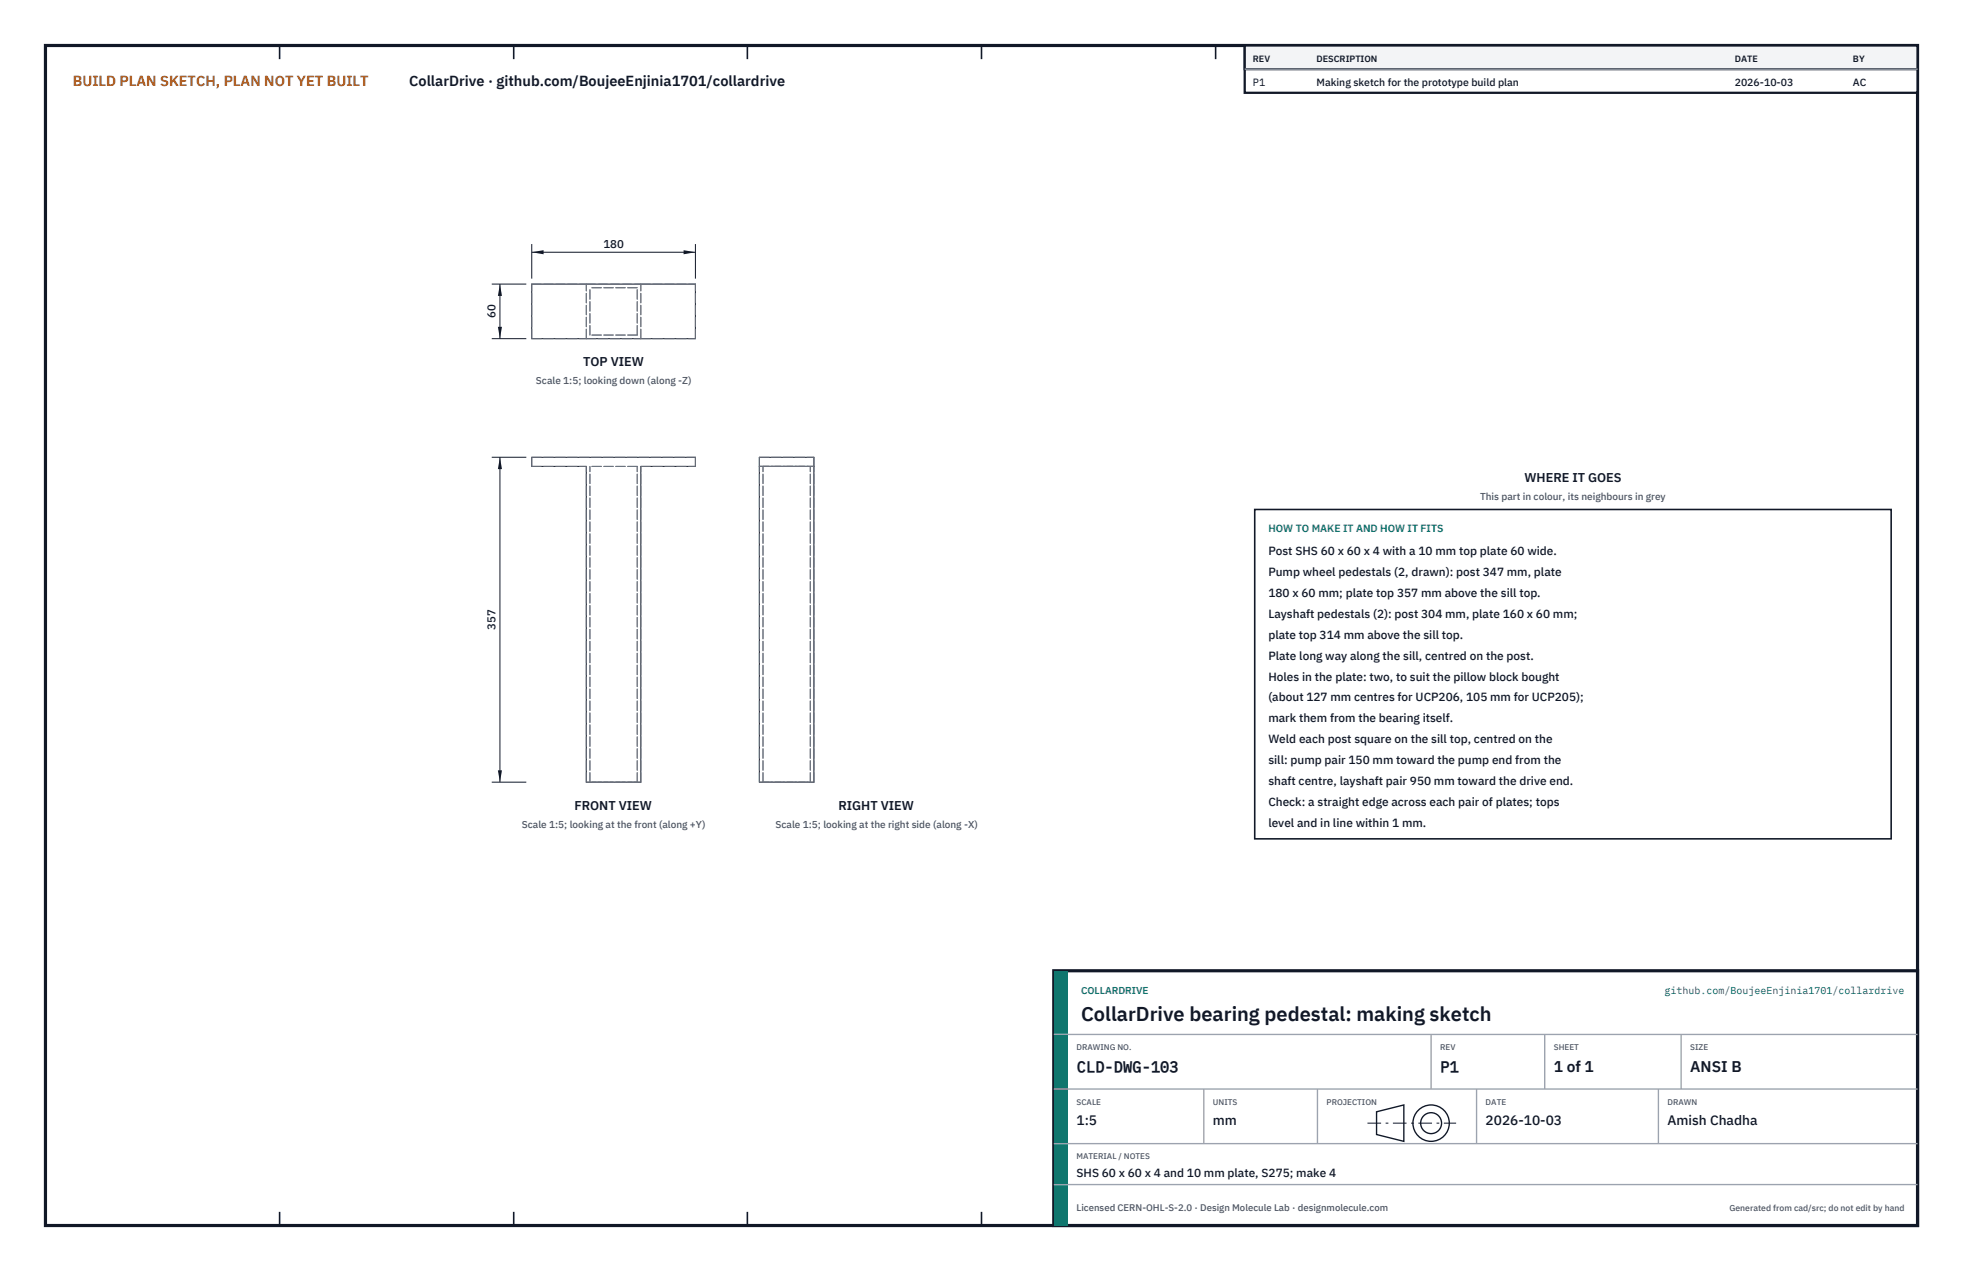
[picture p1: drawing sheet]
<svg xmlns="http://www.w3.org/2000/svg" width="432mm" height="279mm" viewBox="0 0 432 279" stroke-linecap="round" stroke-linejoin="round" font-family="sans-serif">
<defs><g id="words">
<text font-size="4.4" fill="#111827" x="237.8" y="224.4">CollarDrive bearing pedestal: making sketch</text>
<g font-size="3.4" fill="#111827">
<text x="236.8" y="235.6">CLD-DWG-103</text>
<text x="316.8" y="235.6">P1</text>
<text x="341.8" y="235.6">1 of 1</text>
<text x="371.8" y="235.6">ANSI B</text>
</g>
<text font-size="3.2" fill="#b45309" x="16" y="19">BUILD PLAN SKETCH, PLAN NOT YET BUILT</text>
<text font-size="3.2" fill="#111827" x="90" y="19">CollarDrive · github.com/BoujeeEnjinia1701/collardrive</text>
<g font-size="3" fill="#111827">
<text x="236.8" y="247.2">1:5</text>
<text x="266.8" y="247.2">mm</text>
<text x="326.8" y="247.2">2026-10-03</text>
<text x="366.8" y="247.2">Amish Chadha</text>
</g>
<g font-size="2.8" fill="#111827">
<text x="128.3" y="80.5">TOP VIEW</text>
<text x="335.3" y="106">WHERE IT GOES</text>
<text x="126.4" y="178">FRONT VIEW</text>
<text x="184.4" y="178">RIGHT VIEW</text>
</g>
<g font-size="2.6" fill="#111827">
<text x="279" y="122">Post SHS 60 x 60 x 4 with a 10 mm top plate 60 wide.</text>
<text x="279" y="126.6">Pump wheel pedestals (2, drawn): post 347 mm, plate</text>
<text x="279" y="131.2">180 x 60 mm; plate top 357 mm above the sill top.</text>
<text x="279" y="135.8">Layshaft pedestals (2): post 304 mm, plate 160 x 60 mm;</text>
<text x="279" y="140.4">plate top 314 mm above the sill top.</text>
<text x="279" y="145">Plate long way along the sill, centred on the post.</text>
<text x="279" y="149.6">Holes in the plate: two, to suit the pillow block bought</text>
<text x="279" y="154.2">(about 127 mm centres for UCP206, 105 mm for UCP205);</text>
<text x="279" y="158.8">mark them from the bearing itself.</text>
<text x="279" y="163.4">Weld each post square on the sill top, centred on the</text>
<text x="279" y="168">sill: pump pair 150 mm toward the pump end from the</text>
<text x="279" y="172.6">shaft centre, layshaft pair 950 mm toward the drive end.</text>
<text x="279" y="177.2">Check: a straight edge across each pair of plates; tops</text>
<text x="279" y="181.8">level and in line within 1 mm.</text>
<text x="236.8" y="258.8">SHS 60 x 60 x 4 and 10 mm plate, S275; make 4</text>
</g>
<g font-size="2.5" fill="#111827">
<text x="132.7" y="54.5">180</text>
<text x="109" y="70" transform="rotate(-90 109 70)">60</text>
<text x="109" y="138.4" transform="rotate(-90 109 138.4)">357</text>
</g>
<g font-size="2.3" fill="#111827">
<text x="275.6" y="18.8">P1</text>
<text x="289.6" y="18.8">Making sketch for the prototype build plan</text>
<text x="381.6" y="18.8">2026-10-03</text>
<text x="407.6" y="18.8">AC</text>
</g>
<text font-size="2.3" fill="#0f766e" x="279" y="117">HOW TO MAKE IT AND HOW IT FITS</text>
<g font-size="2.2" fill="#4b5563">
<text x="117.9" y="84.5">Scale 1:5; looking down (along -Z)</text>
<text x="325.6" y="110">This part in colour, its neighbours in grey</text>
<text x="114.8" y="182">Scale 1:5; looking at the front (along +Y)</text>
<text x="170.6" y="182">Scale 1:5; looking at the right side (along -X)</text>
</g>
<g font-size="2.2" fill="#0f766e">
<text x="237.8" y="218.4">COLLARDRIVE</text>
<text x="366.1" y="218.4">github.com/BoujeeEnjinia1701/collardrive</text>
</g>
<text font-size="2.1" fill="#4b5563" x="236.8" y="266.2">Licensed CERN-OHL-S-2.0 · Design Molecule Lab · designmolecule.com</text>
<g font-size="2" fill="#111827">
<text x="275.6" y="13.6">REV</text>
<text x="289.6" y="13.6">DESCRIPTION</text>
<text x="381.6" y="13.6">DATE</text>
<text x="407.6" y="13.6">BY</text>
</g>
<text font-size="1.9" fill="#4b5563" x="380.4" y="266.2">Generated from cad/src; do not edit by hand</text>
<g font-size="1.8" fill="#4b5563">
<text x="236.8" y="230.8">DRAWING NO.</text>
<text x="316.8" y="230.8">REV</text>
<text x="341.8" y="230.8">SHEET</text>
<text x="371.8" y="230.8">SIZE</text>
<text x="236.8" y="242.8">SCALE</text>
<text x="266.8" y="242.8">UNITS</text>
<text x="291.8" y="242.8">PROJECTION</text>
<text x="326.8" y="242.8">DATE</text>
<text x="366.8" y="242.8">DRAWN</text>
<text x="236.8" y="254.8">MATERIAL / NOTES</text>
</g>
</g></defs>
<path d="M10 10h411.8v259.4h-411.8z" fill="none" stroke="#111827" stroke-width=".7" stroke-linecap="butt"/>
<g fill="none" stroke="#111827" stroke-width=".35">
<path d="M61.5 10v3M113 10v3M164.4 10v3M215.9 10v3M267.4 10v3M318.9 10v3M370.3 10v3M61.5 266.4v3M113 266.4v3M164.4 266.4v3M215.9 266.4v3M267.4 266.4v3"/>
<path d="M318.9 266.4v3M370.3 266.4v3"/>
</g>
<path d="M117 62.5h36v12h-36zM117 100.5h36v2h-12v69.4h-12v-69.4h-12zM167 102.5h12M167 100.5h12v71.4h-12z" fill="none" stroke="#111727" stroke-width=".22"/>
<g fill="none" stroke="#6a7180" stroke-width=".22" stroke-dasharray="2.1 .5">
<path d="M117 74.5v-12M117 74.5h12M117 62.5h12M129 74.5h12M129 62.5h12M129 74.5v-12M129.8 73.7v-10.4M140.2 73.7h-10.4M140.2 73.7v-10.4M140.2 63.3h-10.4M141 74.5h12M141 62.5h12"/>
<path d="M141 74.5v-12M153 74.5v-12M117 102.5v-2M117 100.5h36M117 102.5h12M140.2 102.5h-10.4M141 102.5h12M153 102.5v-2M167 102.5v-2M167 100.5h12M167 102.5h12M167.8 102.5h10.4"/>
<path d="M179 102.5v-2M129 171.9h12M129 171.9v-69.4M129.8 171.9v-69.4M140.2 171.9h-10.4M140.2 171.9v-69.4M141 171.9v-69.4M167 171.9v-69.4M167 171.9h12M167.8 171.9h10.4M167.8 171.9v-69.4M178.2 171.9v-69.4"/>
<path d="M179 171.9v-69.4"/>
</g>
<path d="M117 53.6v7.6M117 55.4h36M153 53.6v7.6" fill="none" stroke="#111827" stroke-width=".22"/>
<path d="M117 55.4l2.6-.4v.9zM150.4 55v.9l2.6-.5z" fill="#111827"/>
<path d="M108.2 62.4h7.6M108.2 74.4h7.6M110 62.4v12" fill="none" stroke="#111827" stroke-width=".22"/>
<path d="M110 62.4l-.5 2.7h.9zM109.5 71.8h.9l-.4 2.6z" fill="#111827"/>
<path d="M108.2 100.5h7.6M110 100.5v71.4M108.2 171.9h7.6" fill="none" stroke="#111827" stroke-width=".22"/>
<path d="M110 100.5l-.5 2.6h.9zM109.5 169.3h.9l-.4 2.6z" fill="#111827"/>
<path d="M276 112h140v72.4h-140z" fill="#fff" stroke="#111827" stroke-width=".35"/>
<path d="M273.8 10h148v10.4h-148z" fill="#fff" stroke="#111827" stroke-width=".5"/>
<path d="M273.8 10h148v5.2h-148z" fill="#f3f4f6" stroke="#111827" stroke-width=".5"/>
<path d="M273.8 15.2h148" fill="none" stroke="#9ca3af" stroke-width=".3"/>
<path d="M231.8 213.4h190v56h-190z" fill="#fff" stroke="#111827" stroke-width=".7" stroke-linecap="butt"/>
<path d="M231.8 213.4h3v56h-3z" fill="#0f766e"/>
<path d="M231.8 227.4h190M231.8 239.4h190M264.8 239.4v12M289.8 239.4v12M314.8 227.4v12M324.8 239.4v12M339.8 227.4v12M364.8 239.4v12M369.8 227.4v12M231.8 251.4h190M231.8 260.4h190" fill="none" stroke="#9ca3af" stroke-width=".3"/>
<g fill="none" stroke="#111827" stroke-width=".3">
<path d="M302.8 244.4l6-1.5v8l-6-1.5z"/>
<circle cx="314.8" cy="246.9" r="4"/>
<circle cx="314.8" cy="246.9" r="2.3"/>
</g>
<path d="M300.8 246.9h19.5" fill="none" stroke="#111827" stroke-width=".22" stroke-dasharray="3 1 .6 1" stroke-linecap="butt"/>
<use href="#words"/>
</svg>
